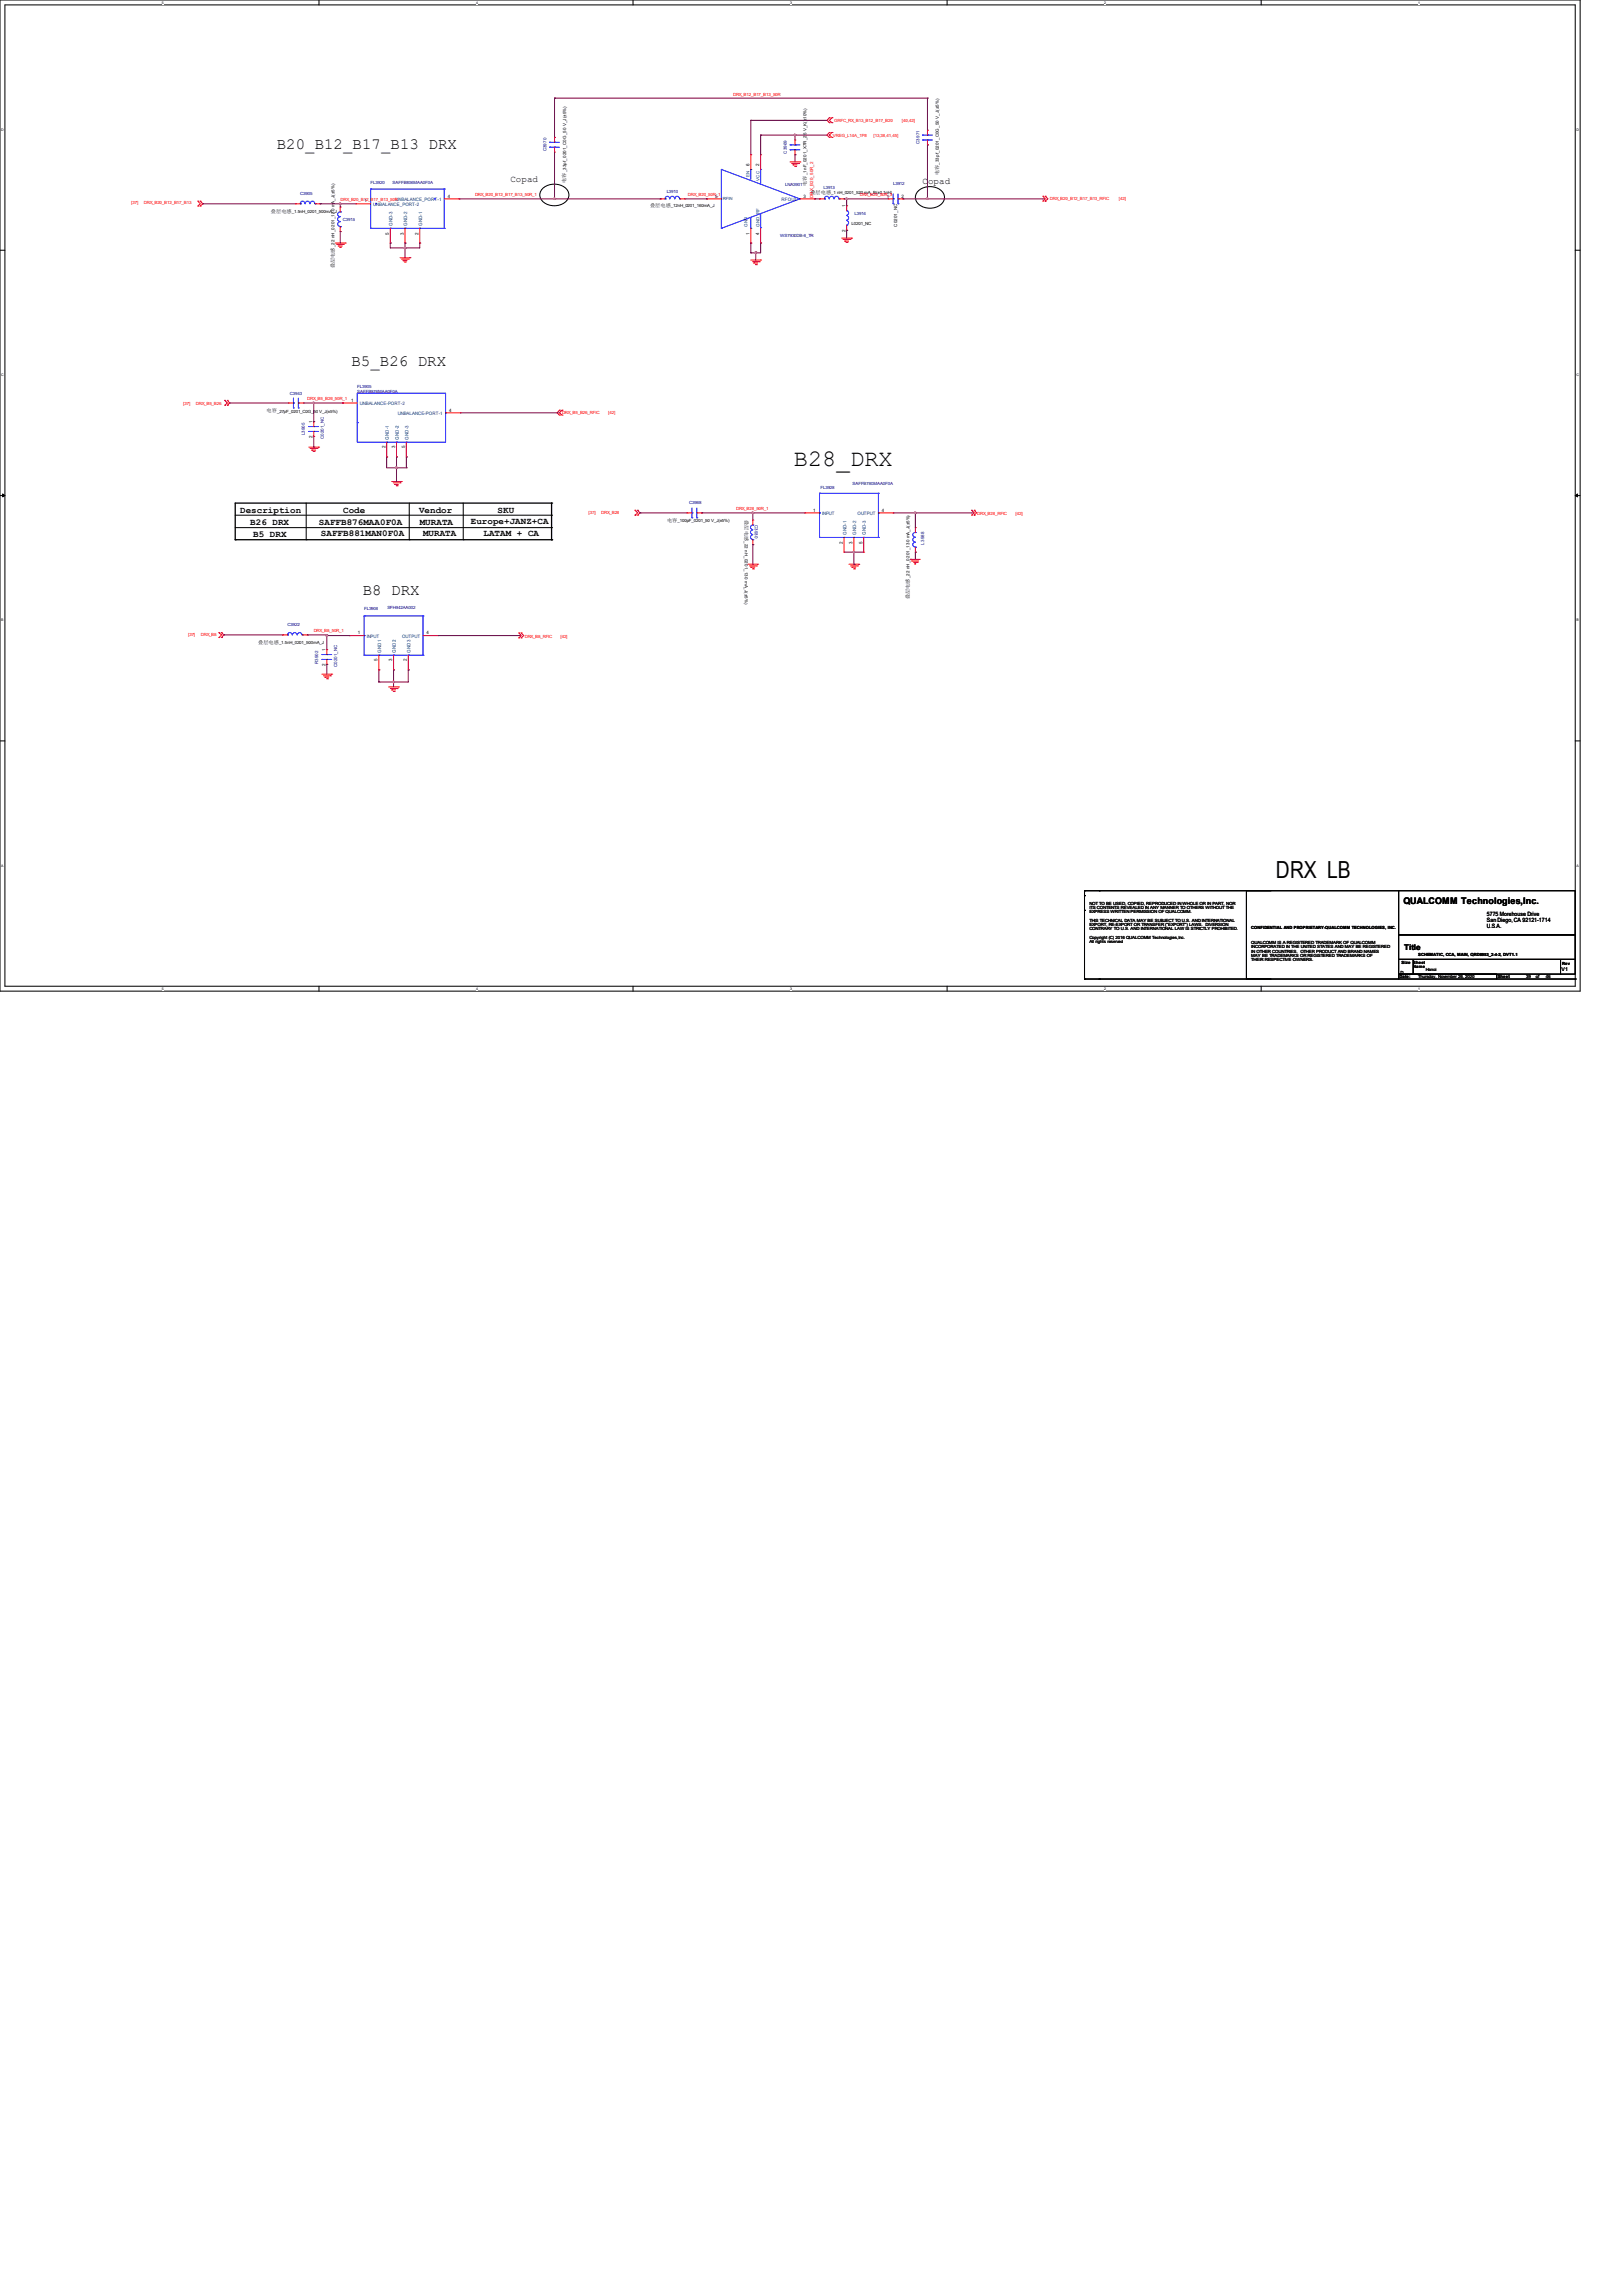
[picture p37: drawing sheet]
<svg xmlns="http://www.w3.org/2000/svg" width="210mm" height="297mm" viewBox="0 0 210 297" stroke-linecap="round" stroke-linejoin="round" font-family="sans-serif">
<defs><g id="words">
<g font-size="3">
<text x="102.7" y="60.3">B28_DRX</text>
<text x="165.1" y="113.7">DRX LB</text>
</g>
<g font-size="2">
<text x="35.8" y="19.3">B20_B12_B17_B13 DRX</text>
<text x="45.5" y="47.4">B5_B26 DRX</text>
<text x="46.9" y="77">B8 DRX</text>
</g>
<g font-size="1.2">
<text x="66" y="23.5">Copad</text>
<text x="119.4" y="23.8">Copad</text>
<text x="31.1" y="66.4">Description</text>
<text x="32.4" y="67.9">B26 DRX</text>
<text x="32.8" y="69.5">B5 DRX</text>
<text x="41.3" y="67.9">SAFFB876MAA0F0A</text>
<text x="41.5" y="69.4">SAFFB881MAN0F0A</text>
<text x="44.4" y="66.4">Code</text>
<text x="54.2" y="66.4">Vendor</text>
<text x="54.3" y="67.9">MURATA</text>
<text x="54.7" y="69.4">MURATA</text>
<text x="60.9" y="67.8">Europe+JANZ+CA</text>
<text x="62.6" y="69.4">LATAM + CA</text>
<text x="64.4" y="66.4">SKU</text>
<text x="181.6" y="117">QUALCOMM Technologies,Inc.</text>
</g>
<text font-size="1" x="181.7" y="123">Title</text>
<g font-size=".8">
<text x="192.4" y="118.5">5775 Morehouse Drive</text>
<text x="192.4" y="119.3">San Diego, CA 92121-1714</text>
<text x="192.4" y="120.1">U.S.A.</text>
</g>
<text font-size=".7" x="202" y="125.6">V1</text>
<g font-size=".6" fill="#f00">
<text x="94.9" y="12.4">DRX_B12_B17_B13_50R</text>
<text x="107.8" y="17.7">VREG_L14A_1P8</text>
<text x="107.9" y="15.7">GRFC_RX_B13_B12_B17_B20</text>
<text x="113" y="17.7">[13,38,41,45]</text>
<text x="116.7" y="15.7">[40,42]</text>
<text x="17" y="26.5">[37]</text>
<text x="18.6" y="26.5">DRX_B20_B12_B17_B13</text>
<text x="44.1" y="26">DRX_B20_B12_B17_B13_50R</text>
<text x="61.5" y="25.4">DRX_B20_B12_B17_B13_50R_1</text>
<text x="89" y="25.4">DRX_B20_50R_1</text>
<text x="105.2" y="25.6" transform="rotate(-90 105.2 25.6)">DRX_B20_50R_2</text>
<text x="111.2" y="25.4">DRX_B20_50R_3</text>
<text x="135.8" y="25.9">DRX_B20_B12_B17_B13_RFIC</text>
<text x="144.8" y="25.9">[42]</text>
<text x="23.7" y="52.4">[37]</text>
<text x="25.4" y="52.4">DRX_B5_B26</text>
<text x="39.8" y="51.8">DRX_B5_B26_50R_1</text>
<text x="72.7" y="53.6">DRX_B5_B26_RFIC</text>
<text x="78.7" y="53.6">[42]</text>
<text x="76.2" y="66.6">[37]</text>
<text x="77.8" y="66.6">DRX_B28</text>
<text x="95.2" y="66">DRX_B28_50R_1</text>
<text x="126.4" y="66.6">DRX_B28_RFIC</text>
<text x="131.4" y="66.6">[42]</text>
<text x="24.3" y="82.3">[37]</text>
<text x="26" y="82.3">DRX_B8</text>
<text x="40.6" y="81.8">DRX_B8_50R_1</text>
<text x="67.9" y="82.6">DRX_B8_RFIC</text>
<text x="72.5" y="82.6">[42]</text>
</g>
<g font-size=".6" fill="#000080">
<text x="48" y="23.8">FL3920</text>
<text x="50.8" y="23.8">SAFFB806MAA0F0A</text>
<text x="70.7" y="19.6" transform="rotate(-90 70.7 19.6)">C3970</text>
<text x="101.8" y="19.9" transform="rotate(-90 101.8 19.9)">C3969</text>
<text x="115.6" y="23.9">L3912</text>
<text x="119" y="18.6" transform="rotate(-90 119 18.6)">C3971</text>
<text x="38.9" y="25.3">C3905</text>
<text x="44.4" y="28.6">C3915</text>
<text x="86.3" y="25">L3910</text>
<text x="101.6" y="24">LNA3901</text>
<text x="106.6" y="24.4">L3913</text>
<text x="110.6" y="27.8">L3914</text>
<text x="101" y="30.7">WS7930DB-6_TR</text>
<text x="37.5" y="51.2">C3943</text>
<text x="46.2" y="50.2">FL3905</text>
<text x="46.2" y="50.8">SAFFB876MAA0F0A</text>
<text x="39.5" y="56.3" transform="rotate(-90 39.5 56.3)">L3905</text>
<text x="41.9" y="56.9" transform="rotate(-90 41.9 56.9)">C0201_NC</text>
<text x="89.2" y="65.3">C3968</text>
<text x="106.2" y="63.2">FL3928</text>
<text x="110.3" y="62.8">SAFFB780MAA0F0A</text>
<text x="97.7" y="67.9" transform="rotate(90 97.7 67.9)">C3930</text>
<text x="119.6" y="70.5" transform="rotate(-90 119.6 70.5)">L3988</text>
<text x="37.2" y="81.1">C3922</text>
<text x="47.1" y="79">FL3908</text>
<text x="50.1" y="78.9">SFH942AA002</text>
<text x="41.2" y="86" transform="rotate(-90 41.2 86)">R3902</text>
<text x="43.6" y="86.4" transform="rotate(-90 43.6 86.4)">C0201_NC</text>
</g>
<g font-size=".6">
<text x="73.2" y="23.7" transform="rotate(-90 73.2 23.7)">电容</text>
<text x="73.2" y="22.3" transform="rotate(-90 73.2 22.3)">_33pf_0201_C0G_50 V_J(±5%)</text>
<text x="97" y="21.5" transform="rotate(-90 97 21.5)">6</text>
<text x="98.3" y="21.5" transform="rotate(-90 98.3 21.5)">2</text>
<text x="104.4" y="22.7" transform="rotate(-90 104.4 22.7)">_1nF_0201_X7R_25 V_K(±10%)</text>
<text x="121.5" y="22.7" transform="rotate(-90 121.5 22.7)">电容</text>
<text x="121.5" y="21.3" transform="rotate(-90 121.5 21.3)">_33pf_0201_C0G_50 V_J(±5%)</text>
<text x="35.1" y="27.6">叠层电感</text>
<text x="37.8" y="27.6">_1.5nH_0201_500mA_J</text>
<text x="47.2" y="26.2">1</text>
<text x="58" y="25.6">4</text>
<text x="84.1" y="26.8">叠层电感</text>
<text x="86.8" y="26.8">_12nH_0201_160mA_J</text>
<text x="92.5" y="25.6">5</text>
<text x="104" y="25.6">3</text>
<text x="104.4" y="24" transform="rotate(-90 104.4 24)">电容</text>
<text x="104.9" y="25.1">叠层电感</text>
<text x="107.6" y="25.1">_1 nH_0201_520 mA_B(±0.1nH)</text>
<text x="109.4" y="30" transform="rotate(-90 109.4 30)">2</text>
<text x="109.4" y="26.8" transform="rotate(-90 109.4 26.8)">1</text>
<text x="110.2" y="29.1">L0201_NC</text>
<text x="114.8" y="25.6">1</text>
<text x="116.1" y="29.3" transform="rotate(-90 116.1 29.3)">C0201_NC</text>
<text x="116.7" y="25.6">2</text>
<text x="43.3" y="34.7" transform="rotate(-90 43.3 34.7)">叠层电感</text>
<text x="43.3" y="32" transform="rotate(-90 43.3 32)">_22 nH_0201_130 mA_J(±5%)</text>
<text x="50.3" y="30.4" transform="rotate(-90 50.3 30.4)">5</text>
<text x="52.2" y="30.4" transform="rotate(-90 52.2 30.4)">3</text>
<text x="54.1" y="30.4" transform="rotate(-90 54.1 30.4)">2</text>
<text x="97" y="30.4" transform="rotate(-90 97 30.4)">1</text>
<text x="98.3" y="30.4" transform="rotate(-90 98.3 30.4)">4</text>
<text x="34.5" y="53.4">电容</text>
<text x="35.9" y="53.4">_27pF_0201_C0G_50 V_J(±5%)</text>
<text x="45.4" y="52">1</text>
<text x="58.1" y="53.3">4</text>
<text x="40.4" y="56.6" transform="rotate(-90 40.4 56.6)">2</text>
<text x="40.4" y="54.7" transform="rotate(-90 40.4 54.7)">1</text>
<text x="49.9" y="58" transform="rotate(-90 49.9 58)">2</text>
<text x="51.1" y="58" transform="rotate(-90 51.1 58)">3</text>
<text x="52.4" y="58" transform="rotate(-90 52.4 58)">5</text>
<text x="86.3" y="67.6">电容</text>
<text x="87.7" y="67.6">_100pF_0201_50 V_J(±5%)</text>
<text x="96.4" y="67.3" transform="rotate(90 96.4 67.3)">叠层电感</text>
<text x="96.4" y="70" transform="rotate(90 96.4 70)">_22 nH_0201_130 mA_J(±5%)</text>
<text x="105.2" y="66.2">1</text>
<text x="109.1" y="70.4" transform="rotate(-90 109.1 70.4)">2</text>
<text x="110.3" y="70.4" transform="rotate(-90 110.3 70.4)">3</text>
<text x="111.6" y="70.4" transform="rotate(-90 111.6 70.4)">5</text>
<text x="114.1" y="66.2">4</text>
<text x="117.7" y="77.6" transform="rotate(-90 117.7 77.6)">叠层电感</text>
<text x="117.7" y="74.8" transform="rotate(-90 117.7 74.8)">_22 nH_0201_130 mA_J(±5%)</text>
<text x="33.4" y="83.4">叠层电感</text>
<text x="36.1" y="83.4">_1.5nH_0201_500mA_J</text>
<text x="46.3" y="82.1">1</text>
<text x="55.2" y="82.1">4</text>
<text x="42.1" y="86.1" transform="rotate(-90 42.1 86.1)">2</text>
<text x="42.1" y="84.2" transform="rotate(-90 42.1 84.2)">1</text>
<text x="48.9" y="85.6" transform="rotate(-90 48.9 85.6)">5</text>
<text x="50.8" y="85.6" transform="rotate(-90 50.8 85.6)">3</text>
<text x="52.7" y="85.6" transform="rotate(-90 52.7 85.6)">2</text>
<text x="141" y="117.1">NOT TO BE USED, COPIED, REPRODUCED IN WHOLE OR IN PART, NOR</text>
<text x="141" y="117.7">ITS CONTENTS REVEALED IN ANY MANNER TO OTHERS WITHOUT THE</text>
<text x="141" y="118.2">EXPRESS WRITTEN PERMISSION OF QUALCOMM.</text>
<text x="141" y="119.3">THIS TECHNICAL DATA MAY BE SUBJECT TO U.S. AND INTERNATIONAL</text>
<text x="141" y="119.9">EXPORT, RE-EXPORT OR TRANSFER (&quot;EXPORT&quot;) LAWS. DIVERSION</text>
<text x="141" y="120.4">CONTRARY TO U.S. AND INTERNATIONAL LAW IS STRICTLY PROHIBITED.</text>
<text x="141" y="121.5">Copyright (C) 2016 QUALCOMM Technologies,Inc.</text>
<text x="141" y="122.1">All rights reserved</text>
<text x="161.9" y="120.3">CONFIDENTIAL AND PROPRIETARY-QUALCOMM TECHNOLOGIES, INC.</text>
<text x="161.9" y="122.2">QUALCOMM IS A REGISTERED TRADEMARK OF QUALCOMM</text>
<text x="161.9" y="122.7">INCORPORATED IN THE UNITED STATES AND MAY BE REGISTERED</text>
<text x="161.9" y="123.3">IN OTHER COUNTRIES. OTHER PRODUCT AND BRAND NAMES</text>
<text x="161.9" y="123.8">MAY BE TRADEMARKS OR REGISTERED TRADEMARKS OF</text>
<text x="161.9" y="124.4">THEIR RESPECTIVE OWNERS.</text>
<text x="181.2" y="126">D</text>
<text x="181.4" y="124.8">Size Sheet</text>
<text x="182.9" y="125.3">Name</text>
<text x="183.5" y="123.7">SCHEMATIC, CCA, MAIN, QRD8953_2-4-2, DVT1.1</text>
<text x="184.5" y="125.7">Hanoi</text>
<text x="202.1" y="124.8">Rev</text>
<text x="181.1" y="126.6">Date:</text>
<text x="183.5" y="126.6">Thursday, November 26, 2020</text>
<text x="193.8" y="126.6">Sheet</text>
<text x="197.5" y="126.6">39</text>
<text x="198.8" y="126.6">of</text>
<text x="200" y="126.6">46</text>
</g>
<g font-size=".6" fill="#004080">
<text x="97" y="22.9" transform="rotate(-90 97 22.9)">EN</text>
<text x="98.3" y="23.4" transform="rotate(-90 98.3 23.4)">VCC</text>
<text x="48.3" y="26.7">UNBALANCE_PORT-2</text>
<text x="50.8" y="29.2" transform="rotate(-90 50.8 29.2)">GND-3</text>
<text x="51.2" y="26">UNBALANCE_PORT-1</text>
<text x="52.7" y="29.2" transform="rotate(-90 52.7 29.2)">GND-2</text>
<text x="54.6" y="29.2" transform="rotate(-90 54.6 29.2)">GND-1</text>
<text x="93.6" y="25.9">RFIN</text>
<text x="96.7" y="29.3" transform="rotate(-90 96.7 29.3)">GND</text>
<text x="98.3" y="29.3" transform="rotate(-90 98.3 29.3)">GND_RF</text>
<text x="101.1" y="26">RFOUT</text>
<text x="46.6" y="52.5">UNBALANCE-PORT-2</text>
<text x="51.5" y="53.7">UNBALANCE-PORT-1</text>
<text x="50.3" y="56.9" transform="rotate(-90 50.3 56.9)">GND-1</text>
<text x="51.6" y="56.9" transform="rotate(-90 51.6 56.9)">GND-2</text>
<text x="52.9" y="56.9" transform="rotate(-90 52.9 56.9)">GND-3</text>
<text x="106.4" y="66.7">INPUT</text>
<text x="109.5" y="69.2" transform="rotate(-90 109.5 69.2)">GND-1</text>
<text x="110.8" y="69.2" transform="rotate(-90 110.8 69.2)">GND-2</text>
<text x="111" y="66.7">OUTPUT</text>
<text x="112.1" y="69.2" transform="rotate(-90 112.1 69.2)">GND-3</text>
<text x="47.5" y="82.6">INPUT</text>
<text x="52" y="82.6">OUTPUT</text>
<text x="49.3" y="84.5" transform="rotate(-90 49.3 84.5)">GND1</text>
<text x="51.2" y="84.5" transform="rotate(-90 51.2 84.5)">GND2</text>
<text x="53.1" y="84.5" transform="rotate(-90 53.1 84.5)">GND3</text>
</g>
<g font-size=".5">
<text x="21" y=".5">5</text>
<text x="61.6" y=".5">4</text>
<text x="102.2" y=".5">3</text>
<text x="142.9" y=".5">2</text>
<text x="183.5" y=".5">1</text>
<text x=".2" y="16.9">D</text>
<text x="204" y="16.9">D</text>
<text x=".2" y="48.6">C</text>
<text x="204" y="48.6">C</text>
<text x=".2" y="80.4">B</text>
<text x="204" y="80.4">B</text>
<text x=".2" y="112.1">A</text>
<text x="204" y="112.1">A</text>
<text x="21" y="128.1">5</text>
<text x="61.6" y="128.1">4</text>
<text x="102.2" y="128.1">3</text>
<text x="142.9" y="128.1">2</text>
<text x="183.5" y="128.1">1</text>
</g>
</g></defs>
<path d="M0 0h204.5v128.3h-204.5zM.6 .6h203.2v127h-203.2z" fill="none" stroke="#000" stroke-width=".13"/>
<g fill="#fff">
<path d="M21 .1h.2v.5h-.2z"/>
<path d="M21 127.7h.2v.5h-.2z"/>
</g>
<path d="M41.3 0v.6M41.3 127.6v.7" fill="none" stroke="#000" stroke-width=".13"/>
<g fill="#fff">
<path d="M61.6 .1h.2v.5h-.2z"/>
<path d="M61.6 127.7h.2v.5h-.2z"/>
</g>
<path d="M81.9 0v.6M81.9 127.6v.7" fill="none" stroke="#000" stroke-width=".13"/>
<g fill="#fff">
<path d="M102.2 .1h.2v.5h-.2z"/>
<path d="M102.2 127.7h.2v.5h-.2z"/>
</g>
<path d="M122.6 0v.6M122.6 127.6v.7" fill="none" stroke="#000" stroke-width=".13"/>
<g fill="#fff">
<path d="M142.9 .1h.2v.5h-.2z"/>
<path d="M142.9 127.7h.2v.5h-.2z"/>
</g>
<path d="M163.2 0v.6M163.2 127.6v.7" fill="none" stroke="#000" stroke-width=".13"/>
<g fill="#fff">
<path d="M183.5 .1h.2v.5h-.2z"/>
<path d="M183.5 127.7h.2v.5h-.2z"/>
<path d="M.2 16.5h.3v.5h-.3z"/>
<path d="M204 16.5h.3v.5h-.3z"/>
<path d="M.2 48.3h.3v.5h-.3z"/>
<path d="M204 48.3h.3v.5h-.3z"/>
</g>
<path d="M0 32.4h.6M203.8 32.4h.7" fill="none" stroke="#000" stroke-width=".13"/>
<g fill="#fff">
<path d="M.2 80h.2v.5h-.2z"/>
<path d="M204 80h.3v.5h-.3z"/>
</g>
<path d="M0 64.1h.6M203.8 64.1h.7" fill="none" stroke="#000" stroke-width=".13"/>
<path d="M.3 63.9l.3 .2-.3 .2zM203.8 64.1l.3-.2v.4z" fill="#000" stroke="#000" stroke-width=".13"/>
<g fill="#fff">
<path d="M.2 111.8h.3v.5h-.3z"/>
<path d="M204 111.8h.3v.5h-.3z"/>
</g>
<g fill="none" stroke="#000" stroke-width=".13">
<path d="M70.1 24.5a2.18 2.18 0 0 1 3.5 .4 1.41 1.41 0 0 1-1.4 1.7 2.02 2.02 0 0 1-2.3-1l-.1-.4zM118.7 24.8a2.18 2.18 0 0 1 3.4 .4 1.41 1.41 0 0 1-1.3 1.7 2.02 2.02 0 0 1-2.3-1l-.1-.4zM30.4 66.7h41M30.4 68.3h41M39.6 69.8h.1M39.6 65.1v4.7M53 69.8h.1M53 65.1v4.7M59.9 69.8h.1M59.9 65.1v4.7M71.4 66.7h.1M71.4 68.3h.1"/>
<path d="M0 95.9h.6M203.8 95.9h.7M140.3 117.8h.1M140.3 115.3h.1M140.3 115.9h.1M140.3 115.3h24.2M140.3 115.3v11.4M142.2 115.3h.1M161.3 115.3h19.7v11.4h-19.7zM181 115.3h22.8v5.7h-22.8zM140.3 126.7h.1M140.3 126.7h24.2"/>
<path d="M142.2 126.7h.1M181 121h22.8v3.2h-22.8zM181 124.2h1.9v1.9h-1.9zM181 126.1h12.7v.6h-12.7zM182.9 124.2h19v1.9h-19zM193.7 126.7h10.1M201.9 124.2h1.9v1.9h-1.9zM203.8 126.7h.1"/>
</g>
<path d="M30.4 69.8h.1M30.4 69.8h41M71.4 65.1h.1M71.4 69.8h.1M71.4 65.1h-41v4.7M71.4 65.1v4.7" fill="none" stroke="#000" stroke-width=".17"/>
<g fill="none" stroke="#f00" stroke-width=".13">
<path d="M71.8 17.8h.1M71.8 19.7h.1M71.8 17.8v.6M71.8 19v.7M102.9 18.1h.1M102.9 18.1v.7M102.9 19.4v.6M107.3 15.2h.1M107.3 15.9h.1M107.3 17.1h.1M107.3 17.8h.1M107.3 15.2l-.3 .4 .3 .3"/>
<path d="M107.3 17.1l-.3 .4 .3 .3M107.7 15.9h.1M107.7 15.2h.1M107.7 17.8h.1M107.7 17.1h.1M107.7 15.2l-.4 .4 .4 .3M107.7 17.1l-.4 .4 .4 .3M120 16.8h.1M120 18.8h.1M120 16.8v.7M120 18.1v.7M25.6 26.7h.1"/>
<path d="M25.6 26h.1M25.6 26l.3 .4-.3 .3M25.9 26h.1M25.9 26.7h.1M25.9 26l.3 .4-.3 .3M38.2 26.4h.1M38.2 26.4h.7M40.8 26.4h.6M41.4 26.4h.1M43.4 31.5h1.3M43.6 31.6h.8M43.8 31.8h.1"/>
<path d="M43.8 31.8h.5M43.9 32h.2M44 30h.1M44 26.8h.1M44 26.8v.6M44 29.3v.7M44.1 32h.1M44.4 31.6h.1M44.7 31.5h.1M46.1 26.4h.1M46.1 26.4h1.9M50.5 31.5h.1"/>
<path d="M50.5 29.5v2M51.8 33.4h1.2M51.9 33.5h.9M52.2 33.7h.1M52.2 33.7h.5M52.3 33.9h.2M52.4 31.5h.1M52.4 29.5v2M52.5 33.9h.1M52.8 33.5h.1M53 33.4h.1M54.3 31.5h.1"/>
<path d="M54.3 29.5v2M57.5 25.7h1.9M59.4 25.7h.1M85.4 25.7h.1M85.4 25.7h.7M88 25.7h.6M88.6 25.7h.1M91.4 25.7h.1M91.4 25.7h1.9M97.2 31.5h.1M97.2 20h.1M97.2 33.7h1.2"/>
<path d="M97.2 20v1.9M97.2 29.5v2M97.4 33.9h.9M97.5 34h.1M97.5 34h.5M97.7 34.2h.2M97.9 34.2h.1M98.3 33.9h.1M98.4 33.7h.1M98.4 20h.1M98.4 31.5h.1M98.4 20v1.9"/>
<path d="M98.4 29.5v2M102.2 21h1.3M102.4 21.2h.9M102.6 21.3h.1M102.6 21.3h.5M102.8 21.5h.2M102.9 20h.1M103 21.5h.1M103.3 21.2h.1M103.5 21h.1M103.5 25.7h1.9M105.4 25.7h.1"/>
<path d="M106 25.7h.1M106 25.7h.7M108.6 25.7h.6M108.9 30.8h1.3M109.1 31h.9M109.2 25.7h.1M109.3 31.2h.1M109.3 31.2h.5M109.5 31.4h.1M109.6 26.6h.1M109.6 29.8h.1M109.6 26.6v.7"/>
<path d="M109.6 29.2v.6M109.6 31.4h.1M110 31h.1M110.2 30.8h.1M114.9 25.7h.1M114.9 25.7h.7M116.2 25.7h.6M116.8 25.7h.1M135 26h.1M135 25.4h.1M135 25.4l.3 .3-.3 .3M135.3 26h.1"/>
<path d="M135.3 25.4h.1M135.3 25.4l.3 .3-.3 .3M29.1 52.5h.1M29.1 51.8h.1M29.1 51.8l.3 .4-.3 .3M29.4 51.8h.1M29.4 52.5h.1M29.4 51.8l.3 .4-.3 .3M37.3 52.2h.1M37.3 52.2h.7M38.6 52.2h.6M39.2 52.2h.1"/>
<path d="M40 57.9h1.2M40.1 58h.9M40.3 58.3h.1M40.3 58.3h.6M40.5 58.4h.1M40.6 54.6h.1M40.6 56.5h.1M40.6 54.6v.6M40.6 55.8v.7M40.6 58.4h.1M41 58h.1M41.2 57.9h.1"/>
<path d="M44.3 52.2h.1M44.3 52.2h1.9M50 59.1h.1M50 57.2v1.9M51.3 59.1h.1M51.3 57.2v1.9M52.6 59.1h.1M52.6 57.2v1.9M57.7 53.4h1.9M59.6 53.4h.1M72.4 53.1h.1M72.4 53.7h.1"/>
<path d="M72.4 53.1l-.3 .3 .3 .3M72.7 53.7h.1M72.7 53.1h.1M72.7 53.1l-.3 .3 .3 .3M50.7 62.3h1.2M50.9 62.5h.9M51.1 62.7h.1M51.1 62.7h.5M51.3 62.9h.1M51.4 62.9h.1M51.8 62.5h.1M51.9 62.3h.1"/>
<path d="M82.2 66h.1M82.2 66.7h.1M82.2 66l.3 .4-.3 .3M82.5 66.7h.1M82.5 66h.1M82.5 66l.3 .4-.3 .3M88.9 66.4h.1M88.9 66.4h.6M90.2 66.4h.6M90.8 66.4h.1M96.8 73h1.2M97 73.2h.9"/>
<path d="M97.2 73.4h.1M97.2 73.4h.5M97.4 73.6h.1M97.4 70.5h.1M97.4 67.3h.1M97.4 67.3v.6M97.4 69.8v.7M97.5 73.6h.1M97.9 73.2h.1M98 73h.1M104.1 66.4h.1M104.1 66.4h1.9"/>
<path d="M109.2 71.5h.1M109.2 69.6v1.9M109.9 73h1.2M110.1 73.2h.9M110.2 73.4h.1M110.2 73.4h.5M110.4 73.6h.2M110.5 71.5h.1M110.5 69.6v1.9M110.6 73.6h.1M111 73.2h.1M111.1 73h.1"/>
<path d="M111.8 71.5h.1M111.8 69.6v1.9M113.7 66.4h1.9M115.6 66.4h.1M117.8 72.4h.1M117.8 72.4h1.3M118 72.6h.1M118 72.6h.9M118.2 72.8h.5M118.4 73h.1M118.4 71.5h.1M118.4 68.3h.1"/>
<path d="M118.4 68.3v.6M118.4 70.8v.7M118.7 72.8h.1M125.7 66h.1M125.7 66.7h.1M125.7 66l.4 .4-.4 .3M126.1 66h.1M126.1 66.7h.1M126.1 66l.3 .4-.3 .3M28.3 82.5h.1M28.3 81.9h.1M28.3 81.9l.4 .3-.4 .3"/>
<path d="M28.7 81.9h.1M28.7 82.5h.1M28.7 81.9l.3 .3-.3 .3M36.6 82.2h.1M36.6 82.2h.6M39.1 82.2h.7M39.8 82.2h.1M41.7 87.2h1.2M41.9 87.5h.9M42 87.6h.1M42 87.6h.5M42.2 87.8h.2"/>
<path d="M42.3 84.1h.1M42.3 86h.1M42.3 84.1v.6M42.3 85.3v.7M42.4 87.8h.1M42.8 87.5h.1M42.9 87.2h.1M45.2 82.3h.1M45.2 82.3h1.9M49 86.7h.1M49 84.8v1.9M50.3 88.9h1.3"/>
<path d="M50.5 89.1h.9M50.7 89.3h.1M50.7 89.3h.5M50.9 89.5h.1M50.9 86.7h.1M50.9 84.8v1.9M51 89.5h.1M51.4 89.1h.1M51.6 88.9h.1M52.8 86.7h.1M52.8 84.8v1.9M54.7 82.3h1.9"/>
<path d="M56.6 82.3h.1M67.1 82.5h.1M67.1 81.9h.1M67.1 81.9l.3 .4-.3 .2M67.4 82.5h.1M67.4 81.9h.1M67.4 81.9l.4 .4-.4 .2"/>
</g>
<g fill="none" stroke="#00f" stroke-width=".13">
<path d="M71.1 18.4h.1M71.1 19h.1M71.1 18.4h1.3M71.1 19h1.3M71.8 18.4h.1M71.8 19h.1M102.2 18.8h.1M102.2 19.4h.1M102.2 18.8h1.3M102.2 19.4h1.3M102.9 18.8h.1M102.9 19.4h.1"/>
<path d="M119.4 17.5h.1M119.4 18.1h.1M119.4 17.5h1.2M119.4 18.1h1.2M120 17.5h.1M120 18.1h.1M38.9 26.4h.1M39.5 26.4a.3 .3 0 0 0-.3-.4 .3 .3 0 0 0-.3 .4M40.1 26.4a.3 .3 0 0 0-.3-.4 .3 .3 0 0 0-.3 .4M40.7 26.4a.3 .3 0 0 0-.3-.4 .3 .3 0 0 0-.3 .4M40.8 26.4h.1M44 27.4h.1"/>
<path d="M44 29.3h.1M44 28.7a.3 .3 0 0 0-.3 .3 .3 .3 0 0 0 .3 .3M44 28.1a.3 .3 0 0 0-.3 .3 .3 .3 0 0 0 .3 .3M44 27.4a.3 .3 0 0 0-.3 .3 .3 .3 0 0 0 .3 .3M48 29.5h.1M48 24.5h.1M48 24.5h9.5M48 29.5h9.5M48 24.5v5M48.6 26.4h.1M50.5 29.5h.1M52.4 29.5h.1"/>
<path d="M54.3 29.5h.1M56.2 25.7h.1M57.5 24.5h.1M57.5 29.5h.1M57.5 24.5v5M86.1 25.7h.1M86.7 25.7a.3 .3 0 0 0-.3-.3 .3 .3 0 0 0-.3 .3M87.3 25.7a.3 .3 0 0 0-.3-.3 .3 .3 0 0 0-.3 .3M87.9 25.7a.3 .3 0 0 0-.3-.3 .3 .3 0 0 0-.3 .3M88 25.7h.1M93.3 21.9h.1M93.3 29.5h.1"/>
<path d="M93.3 21.9v7.6M93.3 21.9l10.2 3.8M97.2 29.5h.1M97.2 21.9h.1M97.2 21.9v1.3M97.2 28.2v1.3M98.4 29.5h.1M98.4 21.9h.1M98.4 21.9v1.9M98.4 27.6v1.9M103.5 25.7h.1M103.5 25.7l-10.2 3.8"/>
<path d="M106.7 25.7h.1M107.3 25.7a.3 .3 0 0 0-.3-.3 .3 .3 0 0 0-.3 .3M107.9 25.7a.3 .3 0 0 0-.3-.3 .3 .3 0 0 0-.3 .3M108.5 25.7a.3 .3 0 0 0-.3-.3 .3 .3 0 0 0-.2 .3M108.6 25.7h.1M109.6 29.2h.1M109.6 27.3h.1M109.6 27.3a.3 .3 0 0 1 .2 .3 .3 .3 0 0 1-.2 .3M109.6 27.9a.3 .3 0 0 1 .2 .3 .3 .3 0 0 1-.2 .3M109.6 28.5a.3 .3 0 0 1 .2 .3 .3 .3 0 0 1-.2 .3M115.6 25.7h.1M115.6 26.4h.1"/>
<path d="M115.6 25.1v1.3M116.2 26.4h.1M116.2 25.7h.1M116.2 25.1v1.3M38 52.2h.1M38 52.8h.1M38 51.5v1.3M38.6 52.8h.1M38.6 52.2h.1M38.6 51.5v1.3M40 55.2h.1M40 55.8h.1"/>
<path d="M40 55.2h1.2M40 55.8h1.2M40.6 55.2h.1M40.6 55.8h.1M46.2 50.9h11.5v6.3h-11.5zM46.2 54.7h.1M50 57.2h.1M51.3 57.2h.1M52.6 57.2h.1M57.7 53.4h.1M47.1 79.7h.1M47.1 79.7h7.6"/>
<path d="M47.1 79.7v5.1M54.7 79.7h.1M54.7 79.7v5.1M89.5 66.4h.1M89.5 67h.1M89.5 65.7v1.3M90.2 67h.1M90.2 66.4h.1M90.2 65.7v1.3M97.4 69.2a.3 .3 0 0 0-.3 .3 .3 .3 0 0 0 .3 .3M97.4 68.6a.3 .3 0 0 0-.3 .3 .3 .3 0 0 0 .3 .3M97.4 67.9a.3 .3 0 0 0-.3 .3 .3 .3 0 0 0 .3 .3"/>
<path d="M97.4 67.9h.1M97.4 69.8h.1M106 66.4h.1M106 69.6h.1M106 63.8h.1M106 63.8h7.7M106 69.6h7.7M106 63.8v5.8M109.2 69.6h.1M110.5 69.6h.1M111.8 69.6h.1M113.7 66.4h.1"/>
<path d="M113.7 63.8h.1M113.7 69.6h.1M113.7 63.8v5.8M118.4 68.9h.1M118.4 70.8h.1M118.4 70.2a.3 .3 0 0 0-.3 .3 .3 .3 0 0 0 .3 .3M118.4 69.6a.3 .3 0 0 0-.3 .2 .3 .3 0 0 0 .3 .3M118.4 68.9a.3 .3 0 0 0-.3 .3 .3 .3 0 0 0 .3 .3M37.2 82.2h.1M37.2 82.2a.3 .3 0 0 1 .3-.3 .3 .3 0 0 1 .3 .3M37.8 82.2a.3 .3 0 0 1 .3-.3 .3 .3 0 0 1 .3 .3M38.5 82.2a.3 .3 0 0 1 .3-.3 .3 .3 0 0 1 .3 .3"/>
<path d="M39.1 82.2h.1M41.7 84.7h.1M41.7 85.3h.1M41.7 84.7h1.2M41.7 85.3h1.2M42.3 84.7h.1M42.3 85.3h.1M47.1 82.3h.1M47.1 84.8h.1M47.1 84.8h7.6M49 84.8h.1M50.9 84.8h.1"/>
<path d="M52.8 84.8h.1M54.7 82.3h.1M54.7 84.8h.1"/>
</g>
<g fill="none" stroke="#800040" stroke-width=".13">
<path d="M71.8 12.7h.1M71.8 12.7h48.2M71.8 12.7v5.1M71.8 19.7v6M97.2 15.6h.1M97.2 15.6h9.8M97.2 15.6v4.4M98.4 17.5h.1M98.4 17.5v2.5M98.4 17.5h8.6M102.9 17.5h.1M102.9 17.5v.6"/>
<path d="M120 12.7h.1M120 18.8h.1M120 12.7v4.1M120 18.8v6.9M26.2 26.4h.1M26.2 26.4h12M41.4 26.4h.1M41.4 26.4h4.7M44 26.4h.1M44 30h.1M44 26.4v.4M44 30v1.5"/>
<path d="M50.5 31.5h.1M50.5 31.5v.6h3.8v-.6M52.4 31.5h.1M52.4 32.1h.1M52.4 31.5v1.9M54.3 31.5h.1M59.4 25.7h26M71.8 25.7h.1M85.4 25.7h.1M88.6 25.7h2.8M91.4 25.7h.1M97.2 31.5h.1"/>
<path d="M97.2 32.7h.1M97.2 31.5v1.2M97.8 32.7h.1M97.8 32.6h.1M97.8 32.6v1.1M98.4 31.5h.1M98.4 31.5v1.2h-1.2M102.9 20h.1M102.9 20v1M105.4 25.7h.1M105.4 25.7h.6M109.2 25.7h.1"/>
<path d="M109.2 25.7h5.7M109.6 25.7h.1M109.6 29.8h.1M109.6 25.7v.9M109.6 29.8v1M116.8 25.7h.1M116.8 25.7h18.2M135 25.7h.1M29.7 52.2h.1M29.7 52.2h7.6M39.2 52.2h5.1M40.6 52.2h.1"/>
<path d="M40.6 54.6h.1M40.6 57.9h.1M40.6 52.2v2.4M40.6 56.5v1.4M44.3 52.2h.1M50 59.1h.1M50 59.1v1.4h2.6M51.3 59.1h.1M51.3 59.1v3.2M52.6 59.1h.1M52.6 59.1v1.4M59.6 53.4h12.5"/>
<path d="M72.1 53.4h.1M51.3 60.5h.1M52.6 60.5h.1M82.8 66.4h.1M82.8 66.4h6.1M90.8 66.4h.1M90.8 66.4h13.3M97.4 70.5h.1M97.4 66.4h.1M97.4 66.4v.9M97.4 70.5v2.5M109.2 71.5h2.6"/>
<path d="M110.5 71.5h.1M110.5 73h.1M110.5 71.5v1.5M115.6 66.4h10.1M118.4 71.5h.1M118.4 66.4h.1M118.4 66.4v1.9M118.4 71.5v.9M125.7 66.4h.1M29 82.2h.1M29 82.2h7.6M39.8 82.2h.1"/>
<path d="M39.8 82.2h2.5M42.3 86h.1M42.3 82.3h.1M42.3 82.2h.1M42.3 82.2v1.9M42.3 86v1.2M42.3 82.3h2.9M45.2 82.3h.1M49 86.7h.1M49 88.3h.1M49 86.7v1.6M50.9 88.3h.1"/>
<path d="M50.9 86.7h.1M50.9 86.7v2.2M52.8 86.7h.1M52.8 86.7v1.6h-3.8M56.6 82.3h10.5M67.1 82.3h.1"/>
</g>
<g fill="#f0f" stroke="#f0f" stroke-width=".13">
<circle cx="42.3" cy="82.2" r=".11"/>
<circle cx="44" cy="26.4" r=".11"/>
<circle cx="97.4" cy="66.4" r=".11"/>
<circle cx="52.4" cy="32.1" r=".11"/>
<circle cx="50.9" cy="88.2" r=".11"/>
<circle cx="51.3" cy="60.5" r=".11"/>
<circle cx="40.6" cy="52.1" r=".11"/>
<circle cx="102.8" cy="17.5" r=".11"/>
<circle cx="109.5" cy="25.7" r=".11"/>
<circle cx="120" cy="25.7" r=".11"/>
<circle cx="97.8" cy="32.7" r=".11"/>
<circle cx="118.4" cy="66.4" r=".11"/>
<circle cx="71.7" cy="25.7" r=".11"/>
<circle cx="110.5" cy="71.4" r=".11"/>
</g>
<use href="#words"/>
</svg>
